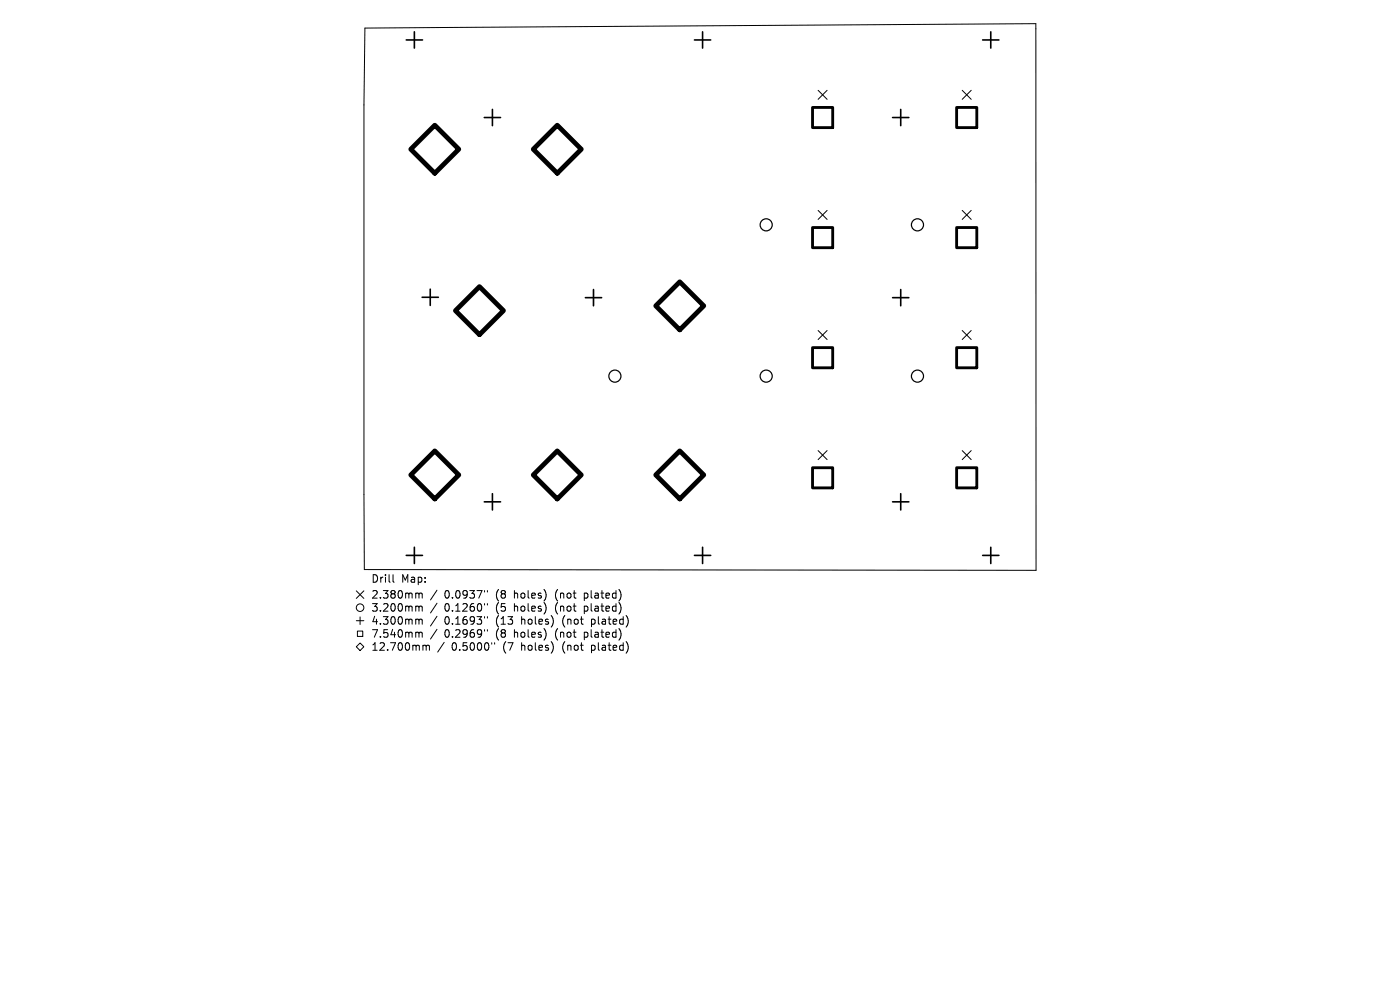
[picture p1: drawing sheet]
<svg xmlns="http://www.w3.org/2000/svg" width="297mm" height="210mm" viewBox="0 0 297 210" stroke-linecap="round" stroke-linejoin="round" font-family="sans-serif">
<defs><g id="words">
<g font-size="2.2">
<text x="78.8" y="123.8">Drill</text>
<text x="85.1" y="123.8">Map:</text>
<text x="78.8" y="127.1">2.380mm</text>
<text x="78.8" y="129.9">3.200mm</text>
<text x="94.2" y="127.1">0.0937&quot;</text>
<text x="94.2" y="129.9">0.1260&quot;</text>
<text x="105.2" y="127.1">(8</text>
<text x="105.2" y="129.9">(5</text>
<text x="109.1" y="127.1">holes)</text>
<text x="109.1" y="129.9">holes)</text>
<text x="117.9" y="127.1">(not</text>
<text x="117.9" y="129.9">(not</text>
<text x="124.1" y="127.1">plated)</text>
<text x="124.1" y="129.9">plated)</text>
<text x="78.8" y="132.7">4.300mm</text>
<text x="78.8" y="135.4">7.540mm</text>
<text x="94.2" y="132.7">0.1693&quot;</text>
<text x="94.2" y="135.4">0.2969&quot;</text>
<text x="105.2" y="132.7">(13</text>
<text x="105.2" y="135.4">(8</text>
<text x="109.1" y="135.4">holes)</text>
<text x="110.6" y="132.7">holes)</text>
<text x="117.9" y="135.4">(not</text>
<text x="119.4" y="132.7">(not</text>
<text x="124.1" y="135.4">plated)</text>
<text x="125.6" y="132.7">plated)</text>
<text x="78.8" y="138.2">12.700mm</text>
<text x="95.8" y="138.2">0.5000&quot;</text>
<text x="106.7" y="138.2">(7</text>
<text x="110.6" y="138.2">holes)</text>
<text x="119.4" y="138.2">(not</text>
<text x="125.6" y="138.2">plated)</text>
</g>
</g></defs>
<g fill="none" stroke="#000" stroke-width=".21">
<path d="M77.4 6l142.4-1v116l-142.5-.2-.1-98.5zM173.6 19.2l1.9 1.9M175.5 19.2l-1.9 1.9M204.1 19.2l1.9 1.9M206 19.2l-1.9 1.9M173.6 44.6l1.9 1.9M175.5 44.6l-1.9 1.9M204.1 44.6l1.9 1.9M206 44.6l-1.9 1.9M173.6 70.1l1.9 1.9M175.5 70.1l-1.9 1.9M204.1 70.1l1.9 1.9"/>
<path d="M206 70.1l-1.9 1.9M173.6 95.6l1.9 1.9M175.5 95.6l-1.9 1.9M204.1 95.6l1.9 1.9M206 95.6l-1.9 1.9M75.6 125.3l1.6 1.6M75.6 131.7h1.6M75.8 133.9h1.2v1.1h-1.2zM76.4 136.4l.8 .8-.8 .8-.8-.8zM76.4 130.9v1.6M77.2 125.3l-1.6 1.6M83.4 121.9v1.4l.2 .2"/>
<path d="M88.7 134.1l.2 .2M88.7 125.8l.2 .2M88.7 128.6l.2 .2M88.7 131.3l.2 .3M88.9 126v.9M88.9 128.8v.8M88.9 131.6v.8M88.9 134.3v.9M88.9 126l.2-.2 .4 .1 .1 1M88.9 128.8l.2-.2 .4 .1 .1 .9M88.9 131.6l.2-.3 .4 .1 .1 1M88.9 134.3l.2-.2 .4 .1 .1 1"/>
<path d="M90 136.9l.4 .2M90.4 137.1l.2-.2h.4l.1 1M90.4 137.1v.8M92.7 125.2l-1.4 2.1M92.7 128l-1.4 2M92.7 130.7l-1.4 2.1M92.7 133.5l-1.4 2.1M94.2 136.3l-1.3 2M102.8 125.3v.3M102.8 128v.3M102.8 130.8v.3M102.8 133.6v.3"/>
<path d="M103.4 125.3v.3M103.4 128v.3M103.4 130.8v.3M103.4 133.6v.3M104.3 136.3v.3M115.8 125.7v1.1M115.8 128.5v1.1M115.8 134v1.1M117.3 131.3v1M117.3 136.8v1.1M131.4 125.1a1.89 1.89 0 0 1 0 2.3M131.4 127.9a1.89 1.89 0 0 1 0 2.3"/>
<path d="M131.6 133.8l.2 .9-.4 1M132.9 130.7a1.89 1.89 0 0 1 0 2.2M132.9 136.2a1.89 1.89 0 0 1 0 2.3"/>
<circle cx="76.4" cy="128.9" r=".8"/>
</g>
<g fill="none" stroke="#000" stroke-width=".26">
<circle cx="162.5" cy="47.7" r="1.28"/>
<circle cx="194.6" cy="47.7" r="1.28"/>
<circle cx="130.4" cy="79.8" r="1.28"/>
<circle cx="162.5" cy="79.8" r="1.28"/>
<circle cx="194.6" cy="79.8" r="1.28"/>
</g>
<g fill="none" stroke="#000" stroke-width=".35">
<path d="M86.2 8.5h3.4M87.9 6.7v3.5M147.3 8.5h3.5M149 6.7v3.5M208.5 8.5h3.4M210.2 6.7v3.5M102.7 24.9h3.5M104.5 23.2v3.5M189.4 24.9h3.4M191.1 23.2v3.5M89.5 63.1h3.5M91.3 61.3v3.5"/>
<path d="M124.2 63.1h3.4M125.9 61.4v3.5M189.4 63.1h3.4M191.1 61.4v3.5M86.2 117.8h3.4M87.9 116.1v3.4M102.7 106.5h3.5M104.5 104.7v3.5M147.3 117.8h3.5M149 116.1v3.4M189.4 106.5h3.4M191.1 104.7v3.5"/>
<path d="M208.5 117.8h3.4M210.2 116.1v3.4"/>
</g>
<path d="M172.4 22.8h4.3v4.3h-4.3zM202.9 22.8h4.3v4.3h-4.3zM172.4 48.3h4.3v4.2h-4.3zM202.9 48.3h4.3v4.2h-4.3zM172.4 73.7h4.3v4.3h-4.3zM202.9 73.7h4.3v4.3h-4.3zM172.4 99.2h4.3v4.3h-4.3zM202.9 99.2h4.3v4.3h-4.3z" fill="none" stroke="#000" stroke-width=".6"/>
<path d="M87.1 31.7l5.1-5.1 5.1 5.1-5.1 5.1zM113.1 31.7l5.1-5.1 5.1 5.1-5.1 5.1zM144.2 59.8l5.1 5.1-5.1 5.1-5.1-5.1zM101.7 60.8l5.1 5.1-5.1 5.1-5.1-5.1zM87.1 100.7l5.1-5 5.1 5-5.1 5.1zM113.1 100.7l5.1-5 5.1 5-5.1 5.1zM139.1 100.7l5.1-5 5.1 5-5.1 5.1z" fill="none" stroke="#000" stroke-width="1"/>
<use href="#words"/>
</svg>
